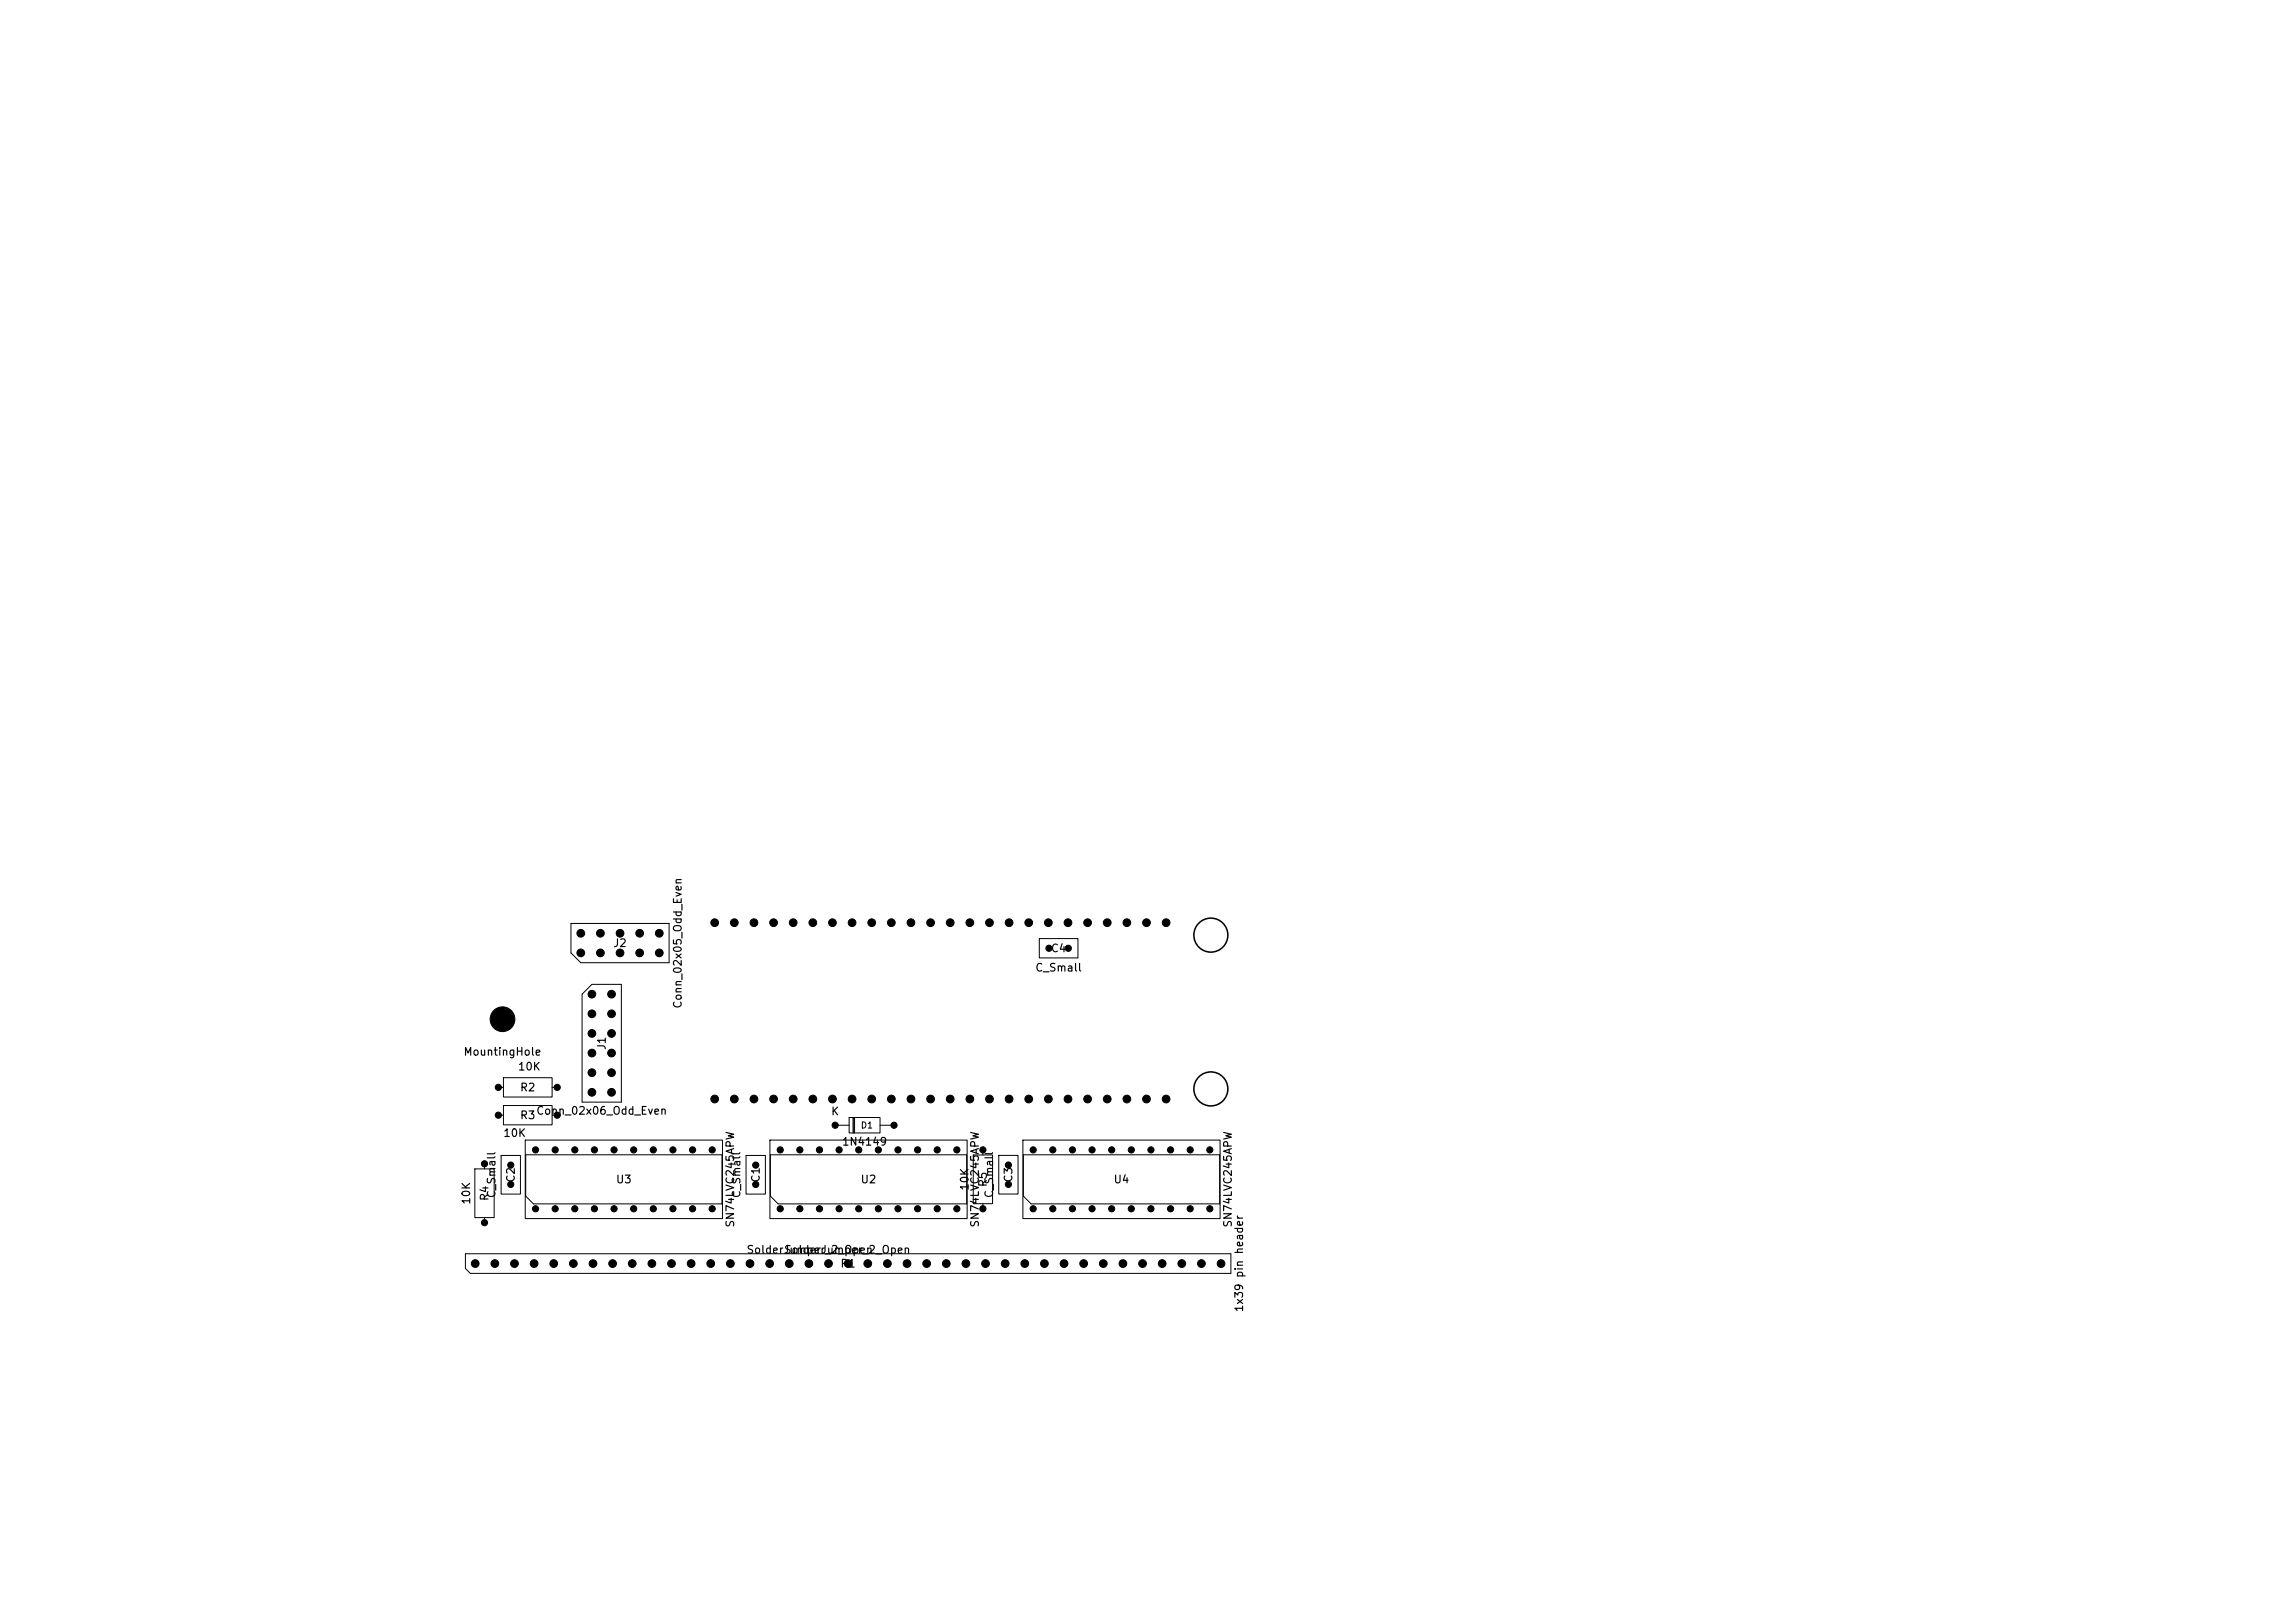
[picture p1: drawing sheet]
<svg xmlns="http://www.w3.org/2000/svg" width="297mm" height="210mm" viewBox="0 0 297 210" stroke-linecap="round" stroke-linejoin="round" font-family="sans-serif">
<defs><g id="words">
<g font-size="1">
<text x="79.3" y="122.8">J2</text>
<text x="133.9" y="126">C_Small</text>
<text x="135.9" y="123.5">C4</text>
<text x="88.5" y="130.6" transform="rotate(-90 88.5 130.6)">Conn_02x05_Odd_Even</text>
<text x="59.9" y="136.8">MountingHole</text>
<text x="64.2" y="132.6">H1</text>
<text x="78.6" y="135.9" transform="rotate(-90 78.6 135.9)">J1</text>
<text x="66.9" y="138.8">10K</text>
<text x="67.2" y="141.5">R2</text>
<text x="65" y="147.4">10K</text>
<text x="67.2" y="145.1">R3</text>
<text x="69.3" y="144.5">Conn_02x06_Odd_Even</text>
<text x="107.5" y="144.6">K</text>
<text x="108.9" y="148.5">1N4149</text>
<text x="61.1" y="156" transform="rotate(-90 61.1 156)">10K</text>
<text x="63.5" y="155.5" transform="rotate(-90 63.5 155.5)">R4</text>
<text x="64.4" y="155.1" transform="rotate(-90 64.4 155.1)">C_Small</text>
<text x="66.9" y="153.1" transform="rotate(-90 66.9 153.1)">C2</text>
<text x="79.6" y="153.4">U3</text>
<text x="96.1" y="155.1" transform="rotate(-90 96.1 155.1)">C_Small</text>
<text x="98.6" y="153.1" transform="rotate(-90 98.6 153.1)">C1</text>
<text x="111.3" y="153.4">U2</text>
<text x="125.6" y="154.2" transform="rotate(-90 125.6 154.2)">10K</text>
<text x="128" y="153.7" transform="rotate(-90 128 153.7)">R5</text>
<text x="128.8" y="155.1" transform="rotate(-90 128.8 155.1)">C_Small</text>
<text x="131.3" y="153.1" transform="rotate(-90 131.3 153.1)">C3</text>
<text x="144" y="153.4">U4</text>
<text x="95.3" y="158.9" transform="rotate(-90 95.3 158.9)">SN74LVC245APW</text>
<text x="126.9" y="158.9" transform="rotate(-90 126.9 158.9)">SN74LVC245APW</text>
<text x="159.7" y="158.9" transform="rotate(-90 159.7 158.9)">SN74LVC245APW</text>
<text x="96.5" y="162.5">SolderJumper_2_Open</text>
<text x="101.4" y="162.5">SolderJumper_2_Open</text>
<text x="108.7" y="164.3">P1</text>
<text x="161.1" y="169.9" transform="rotate(-90 161.1 169.9)">1x39 pin header</text>
</g>
<text font-size=".8" x="111.3" y="146.2">D1</text>
</g></defs>
<g fill="none" stroke="#000" stroke-width=".13">
<path d="M73.9 119.5h12.7v5.1h-11.4l-1.3-1.3zM65.1 139.5h6.3v2.4h-6.3zM75.3 128.6l1.3-1.2h3.8v15.2h-5.1zM134.5 121.5h5v2.4h-5zM61.4 151.2h2.6v6.4h-2.6zM62.7 150.6v.7M62.7 157.6v.6M64.5 140.7h.6M64.5 144.3h.6M64.9 149.5h2.4v5h-2.4zM65.1 143.1h6.3v2.4h-6.3zM68 147.5h25.5v10.2h-25.5z"/>
<path d="M68 149.4h25.4v6.4h-24.4l-1-1zM71.5 140.7h.6M71.5 144.3h.6M96.5 149.5h2.6v5h-2.6zM99.6 147.5h25.6v10.2h-25.6zM99.7 149.4h25.4v6.4h-24.4l-1-1zM108.1 145.6h1.8M109.9 144.6h4v2h-4zM110.4 144.6v2M110.5 144.6v2M110.6 144.6v2M113.9 145.6h1.8"/>
<path d="M125.9 149.5h2.6v6.3h-2.6zM127.2 148.8v.7M127.2 155.8v.6M129.2 149.5h2.6v5h-2.6zM132.4 147.5h25.5v10.2h-25.5zM132.4 149.4h25.4v6.4h-24.4l-1-1zM60.2 162.2h99.1v2.6h-98.4l-.7-.7z"/>
</g>
<g fill="none" stroke="#000" stroke-width=".2">
<circle cx="156.7" cy="121" r="2.2"/>
<circle cx="156.7" cy="140.9" r="2.2"/>
</g>
<g fill="#000" stroke="#000" stroke-width=".13">
<circle cx="92.5" cy="119.4" r=".5"/>
<circle cx="95" cy="119.4" r=".5"/>
<circle cx="97.6" cy="119.4" r=".5"/>
<circle cx="100.1" cy="119.4" r=".5"/>
<circle cx="102.6" cy="119.4" r=".5"/>
<circle cx="105.2" cy="119.4" r=".5"/>
<circle cx="107.7" cy="119.4" r=".5"/>
<circle cx="110.3" cy="119.4" r=".5"/>
<circle cx="112.8" cy="119.4" r=".5"/>
<circle cx="115.3" cy="119.4" r=".5"/>
<circle cx="117.9" cy="119.4" r=".5"/>
<circle cx="120.4" cy="119.4" r=".5"/>
<circle cx="123" cy="119.4" r=".5"/>
<circle cx="125.5" cy="119.4" r=".5"/>
<circle cx="128" cy="119.4" r=".5"/>
<circle cx="130.6" cy="119.4" r=".5"/>
<circle cx="133.1" cy="119.4" r=".5"/>
<circle cx="135.7" cy="119.4" r=".5"/>
<circle cx="138.2" cy="119.4" r=".5"/>
<circle cx="140.7" cy="119.4" r=".5"/>
<circle cx="143.3" cy="119.4" r=".5"/>
<circle cx="145.8" cy="119.4" r=".5"/>
<circle cx="148.4" cy="119.4" r=".5"/>
<circle cx="150.9" cy="119.4" r=".5"/>
<circle cx="65" cy="131.9" r="1.6"/>
<circle cx="75.2" cy="120.8" r=".5"/>
<circle cx="75.2" cy="123.3" r=".5"/>
<circle cx="76.6" cy="138.8" r=".5"/>
<circle cx="76.6" cy="136.3" r=".5"/>
<circle cx="76.6" cy="131.2" r=".5"/>
<circle cx="76.6" cy="133.7" r=".5"/>
<circle cx="76.6" cy="128.6" r=".5"/>
<circle cx="77.7" cy="120.8" r=".5"/>
<circle cx="77.7" cy="123.3" r=".5"/>
<circle cx="79.1" cy="128.6" r=".5"/>
<circle cx="79.1" cy="133.7" r=".5"/>
<circle cx="79.1" cy="131.2" r=".5"/>
<circle cx="79.1" cy="138.8" r=".5"/>
<circle cx="79.1" cy="136.3" r=".5"/>
<circle cx="80.2" cy="120.8" r=".5"/>
<circle cx="80.2" cy="123.3" r=".5"/>
<circle cx="82.8" cy="123.3" r=".5"/>
<circle cx="82.8" cy="120.8" r=".5"/>
<circle cx="85.3" cy="123.3" r=".5"/>
<circle cx="85.3" cy="120.8" r=".5"/>
<circle cx="135.8" cy="122.7" r=".4"/>
<circle cx="138.3" cy="122.7" r=".4"/>
<circle cx="62.7" cy="158.2" r=".4"/>
<circle cx="62.7" cy="150.6" r=".4"/>
<circle cx="64.5" cy="140.7" r=".4"/>
<circle cx="64.5" cy="144.3" r=".4"/>
<circle cx="66.1" cy="150.8" r=".4"/>
<circle cx="66.1" cy="153.3" r=".4"/>
<circle cx="69.3" cy="156.4" r=".4"/>
<circle cx="69.3" cy="148.8" r=".4"/>
<circle cx="71.8" cy="156.4" r=".4"/>
<circle cx="71.8" cy="148.8" r=".4"/>
<circle cx="72.1" cy="140.7" r=".4"/>
<circle cx="72.1" cy="144.3" r=".4"/>
<circle cx="74.4" cy="148.8" r=".4"/>
<circle cx="74.4" cy="156.4" r=".4"/>
<circle cx="76.6" cy="141.3" r=".5"/>
<circle cx="76.9" cy="156.4" r=".4"/>
<circle cx="76.9" cy="148.8" r=".4"/>
<circle cx="79.1" cy="141.3" r=".5"/>
<circle cx="79.5" cy="156.4" r=".4"/>
<circle cx="79.5" cy="148.8" r=".4"/>
<circle cx="82" cy="148.8" r=".4"/>
<circle cx="82" cy="156.4" r=".4"/>
<circle cx="84.5" cy="148.8" r=".4"/>
<circle cx="84.5" cy="156.4" r=".4"/>
<circle cx="87.1" cy="148.8" r=".4"/>
<circle cx="87.1" cy="156.4" r=".4"/>
<circle cx="89.6" cy="148.8" r=".4"/>
<circle cx="89.6" cy="156.4" r=".4"/>
<circle cx="92.2" cy="156.4" r=".4"/>
<circle cx="92.2" cy="148.8" r=".4"/>
<circle cx="92.5" cy="142.2" r=".5"/>
<circle cx="95" cy="142.2" r=".5"/>
<circle cx="97.6" cy="142.2" r=".5"/>
<circle cx="97.8" cy="150.8" r=".4"/>
<circle cx="97.8" cy="153.3" r=".4"/>
<circle cx="100.1" cy="142.2" r=".5"/>
<circle cx="101" cy="156.4" r=".4"/>
<circle cx="101" cy="148.8" r=".4"/>
<circle cx="102.6" cy="142.2" r=".5"/>
<circle cx="103.5" cy="148.8" r=".4"/>
<circle cx="103.5" cy="156.4" r=".4"/>
<circle cx="105.2" cy="142.2" r=".5"/>
<circle cx="106" cy="156.4" r=".4"/>
<circle cx="106" cy="148.8" r=".4"/>
<circle cx="107.7" cy="142.2" r=".5"/>
<circle cx="108.1" cy="145.6" r=".4"/>
<circle cx="108.6" cy="156.4" r=".4"/>
<circle cx="108.6" cy="148.8" r=".4"/>
<circle cx="110.3" cy="142.2" r=".5"/>
<circle cx="111.1" cy="148.8" r=".4"/>
<circle cx="111.1" cy="156.4" r=".4"/>
<circle cx="112.8" cy="142.2" r=".5"/>
<circle cx="113.7" cy="156.4" r=".4"/>
<circle cx="113.7" cy="148.8" r=".4"/>
<circle cx="115.3" cy="142.2" r=".5"/>
<circle cx="115.7" cy="145.6" r=".4"/>
<circle cx="116.2" cy="156.4" r=".4"/>
<circle cx="116.2" cy="148.8" r=".4"/>
<circle cx="117.9" cy="142.2" r=".5"/>
<circle cx="118.7" cy="148.8" r=".4"/>
<circle cx="118.7" cy="156.4" r=".4"/>
<circle cx="120.4" cy="142.2" r=".5"/>
<circle cx="121.3" cy="156.4" r=".4"/>
<circle cx="121.3" cy="148.8" r=".4"/>
<circle cx="123" cy="142.2" r=".5"/>
<circle cx="123.8" cy="156.4" r=".4"/>
<circle cx="123.8" cy="148.8" r=".4"/>
<circle cx="125.5" cy="142.2" r=".5"/>
<circle cx="127.2" cy="148.8" r=".4"/>
<circle cx="127.2" cy="156.4" r=".4"/>
<circle cx="128" cy="142.2" r=".5"/>
<circle cx="130.5" cy="153.3" r=".4"/>
<circle cx="130.5" cy="150.8" r=".4"/>
<circle cx="130.6" cy="142.2" r=".5"/>
<circle cx="133.1" cy="142.2" r=".5"/>
<circle cx="133.7" cy="156.4" r=".4"/>
<circle cx="133.7" cy="148.8" r=".4"/>
<circle cx="135.7" cy="142.2" r=".5"/>
<circle cx="136.2" cy="148.8" r=".4"/>
<circle cx="136.2" cy="156.4" r=".4"/>
<circle cx="138.2" cy="142.2" r=".5"/>
<circle cx="138.8" cy="156.4" r=".4"/>
<circle cx="138.8" cy="148.8" r=".4"/>
<circle cx="140.7" cy="142.2" r=".5"/>
<circle cx="141.3" cy="156.4" r=".4"/>
<circle cx="141.3" cy="148.8" r=".4"/>
<circle cx="143.3" cy="142.2" r=".5"/>
<circle cx="143.9" cy="156.4" r=".4"/>
<circle cx="143.9" cy="148.8" r=".4"/>
<circle cx="145.8" cy="142.2" r=".5"/>
<circle cx="146.4" cy="148.8" r=".4"/>
<circle cx="146.4" cy="156.4" r=".4"/>
<circle cx="148.4" cy="142.2" r=".5"/>
<circle cx="148.9" cy="156.4" r=".4"/>
<circle cx="148.9" cy="148.8" r=".4"/>
<circle cx="150.9" cy="142.2" r=".5"/>
<circle cx="151.5" cy="156.4" r=".4"/>
<circle cx="151.5" cy="148.8" r=".4"/>
<circle cx="154" cy="156.4" r=".4"/>
<circle cx="154" cy="148.8" r=".4"/>
<circle cx="156.6" cy="156.4" r=".4"/>
<circle cx="156.6" cy="148.8" r=".4"/>
<circle cx="61.5" cy="163.5" r=".5"/>
<circle cx="64" cy="163.5" r=".5"/>
<circle cx="66.6" cy="163.5" r=".5"/>
<circle cx="69.1" cy="163.5" r=".5"/>
<circle cx="71.7" cy="163.5" r=".5"/>
<circle cx="74.2" cy="163.5" r=".5"/>
<circle cx="76.7" cy="163.5" r=".5"/>
<circle cx="79.3" cy="163.5" r=".5"/>
<circle cx="81.8" cy="163.5" r=".5"/>
<circle cx="84.4" cy="163.5" r=".5"/>
<circle cx="86.9" cy="163.5" r=".5"/>
<circle cx="89.4" cy="163.5" r=".5"/>
<circle cx="92" cy="163.5" r=".5"/>
<circle cx="94.5" cy="163.5" r=".5"/>
<circle cx="97.1" cy="163.5" r=".5"/>
<circle cx="99.6" cy="163.5" r=".5"/>
<circle cx="102.1" cy="163.5" r=".5"/>
<circle cx="104.7" cy="163.5" r=".5"/>
<circle cx="107.2" cy="163.5" r=".5"/>
<circle cx="109.8" cy="163.5" r=".5"/>
<circle cx="112.3" cy="163.5" r=".5"/>
<circle cx="114.8" cy="163.5" r=".5"/>
<circle cx="117.4" cy="163.5" r=".5"/>
<circle cx="119.9" cy="163.5" r=".5"/>
<circle cx="122.5" cy="163.5" r=".5"/>
<circle cx="125" cy="163.5" r=".5"/>
<circle cx="127.5" cy="163.5" r=".5"/>
<circle cx="130.1" cy="163.5" r=".5"/>
<circle cx="132.6" cy="163.5" r=".5"/>
<circle cx="135.2" cy="163.5" r=".5"/>
<circle cx="137.7" cy="163.5" r=".5"/>
<circle cx="140.2" cy="163.5" r=".5"/>
<circle cx="142.8" cy="163.5" r=".5"/>
<circle cx="145.3" cy="163.5" r=".5"/>
<circle cx="147.9" cy="163.5" r=".5"/>
<circle cx="150.4" cy="163.5" r=".5"/>
<circle cx="152.9" cy="163.5" r=".5"/>
<circle cx="155.5" cy="163.5" r=".5"/>
<circle cx="158" cy="163.5" r=".5"/>
</g>
<use href="#words"/>
</svg>
